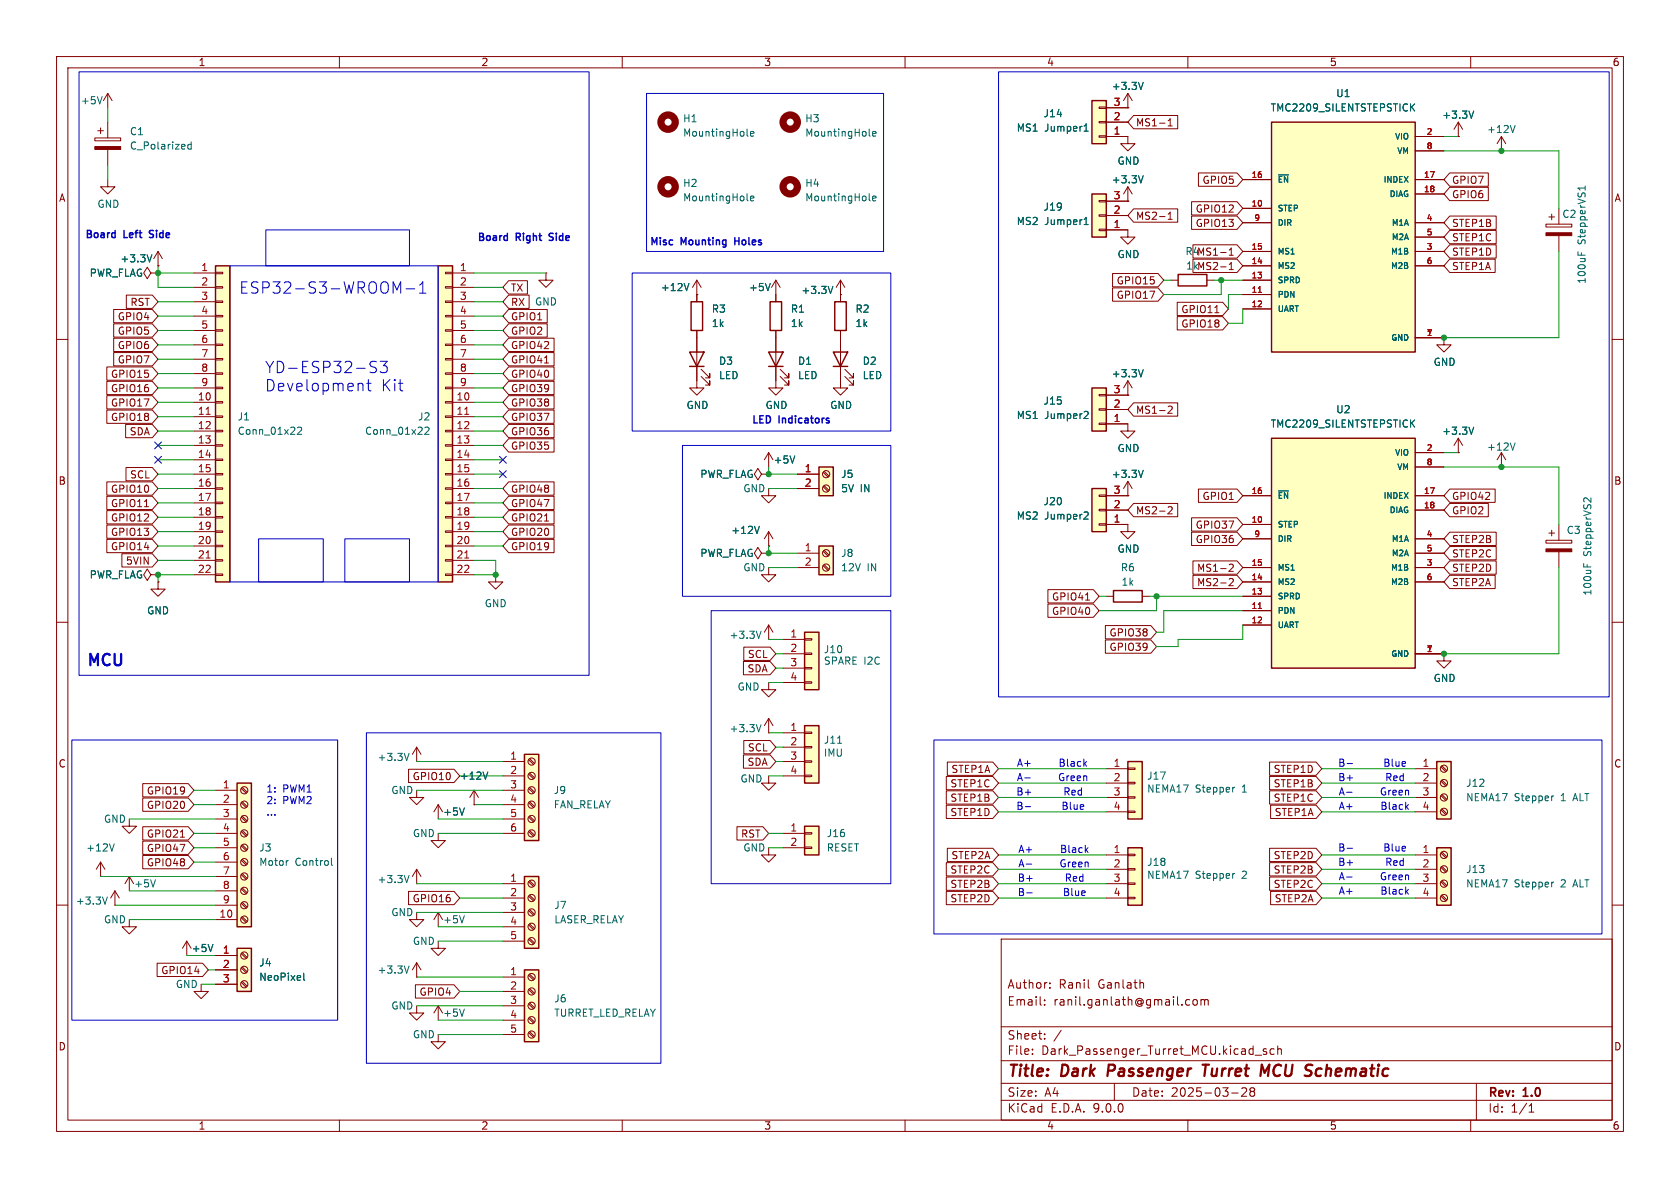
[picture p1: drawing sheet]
<svg xmlns="http://www.w3.org/2000/svg" width="297mm" height="210mm" viewBox="0 0 297 210" stroke-linecap="round" stroke-linejoin="round" font-family="sans-serif">
<defs><g id="words">
<g font-size="2.8" fill="#0000c2">
<text x="42.2" y="52.1">ESP32-S3-WROOM-1</text>
<text x="46.7" y="66.1">YD-ESP32-S3</text>
<text x="46.7" y="69.3">Development</text>
<text x="67.3" y="69.3">Kit</text>
<text x="15.2" y="117.9">MCU</text>
</g>
<g font-size="2.8" fill="#840000">
<text x="178" y="190.9">Title:</text>
<text x="187.7" y="190.9">Dark</text>
<text x="196.6" y="190.9">Passenger</text>
<text x="214.3" y="190.9">Turret</text>
<text x="225.3" y="190.9">MCU</text>
<text x="234" y="190.9">Schematic</text>
</g>
<g font-size="2.1" fill="#840000">
<text x="178" y="178">Email:</text>
<text x="178" y="175">Author:</text>
<text x="186.2" y="178">ranil.ganlath@gmail.com</text>
<text x="187.2" y="175">Ranil</text>
<text x="194.2" y="175">Ganlath</text>
<text x="178" y="184">Sheet:</text>
<text x="178" y="186.7">File:</text>
<text x="184.1" y="186.7">Dark_Passenger_Turret_MCU.kicad_sch</text>
<text x="178" y="196.9">KiCad</text>
<text x="178" y="194.1">Size:</text>
<text x="184.7" y="194.1">A4</text>
<text x="185.7" y="196.9">E.D.A.</text>
<text x="193.3" y="196.9">9.0.0</text>
<text x="200" y="194.1">Date:</text>
<text x="207" y="194.1">2025-03-28</text>
<text x="263" y="194.3">Rev:</text>
<text x="263" y="196.9">Id:</text>
<text x="267.1" y="196.9">1/1</text>
<text x="269.4" y="194.3">1.0</text>
</g>
<g font-size="1.8" fill="#840000">
<text x="35" y="11.9">1</text>
<text x="85" y="11.9">2</text>
<text x="135" y="11.9">3</text>
<text x="185" y="11.9">4</text>
<text x="235" y="11.9">5</text>
<text x="285" y="11.9">6</text>
<text x="200.7" y="22.5">MS1-1</text>
<text x="10.3" y="35.9">A</text>
<text x="212.5" y="32.7">GPIO5</text>
<text x="256.6" y="32.7">GPIO7</text>
<text x="256.6" y="35.2">GPIO6</text>
<text x="285.3" y="35.9">A</text>
<text x="200.7" y="39.1">MS2-1</text>
<text x="211.3" y="40.3">GPIO13</text>
<text x="211.3" y="37.8">GPIO12</text>
<text x="256.6" y="40.3">STEP1B</text>
<text x="209.5" y="45.3">R4MS1-1</text>
<text x="209.6" y="47.9">1kMS2-1</text>
<text x="256.6" y="42.9">STEP1C</text>
<text x="256.6" y="45.4">STEP1D</text>
<text x="256.6" y="47.9">STEP1A</text>
<text x="90.2" y="51.8">TX</text>
<text x="197.3" y="50.5">GPIO15</text>
<text x="197.3" y="53">GPIO17</text>
<text x="20.7" y="56.8">GPIO4</text>
<text x="20.7" y="59.4">GPIO5</text>
<text x="23" y="54.3">RST</text>
<text x="90.2" y="56.8">GPIO1</text>
<text x="90.2" y="59.4">GPIO2</text>
<text x="90.2" y="54.3">RX</text>
<text x="208.7" y="55.6">GPIO11</text>
<text x="208.7" y="58.1">GPIO18</text>
<text x="20.7" y="61.9">GPIO6</text>
<text x="20.7" y="64.5">GPIO7</text>
<text x="90.2" y="61.9">GPIO42</text>
<text x="90.2" y="64.5">GPIO41</text>
<text x="19.5" y="69.5">GPIO16</text>
<text x="19.5" y="67">GPIO15</text>
<text x="90.2" y="67">GPIO40</text>
<text x="90.2" y="69.5">GPIO39</text>
<text x="19.5" y="74.6">GPIO18</text>
<text x="19.5" y="72.1">GPIO17</text>
<text x="22.8" y="77.2">SDA</text>
<text x="90.2" y="72.1">GPIO38</text>
<text x="90.2" y="74.6">GPIO37</text>
<text x="90.2" y="77.2">GPIO36</text>
<text x="200.7" y="73.3">MS1-2</text>
<text x="90.2" y="79.7">GPIO35</text>
<text x="10.3" y="85.9">B</text>
<text x="19.5" y="87.3">GPIO10</text>
<text x="19.5" y="89.9">GPIO11</text>
<text x="22.9" y="84.8">SCL</text>
<text x="90.2" y="87.3">GPIO48</text>
<text x="90.2" y="89.9">GPIO47</text>
<text x="212.5" y="88.6">GPIO1</text>
<text x="256.6" y="88.6">GPIO42</text>
<text x="285.3" y="85.9">B</text>
<text x="19.5" y="92.4">GPIO12</text>
<text x="19.5" y="94.9">GPIO13</text>
<text x="90.2" y="92.4">GPIO21</text>
<text x="90.2" y="94.9">GPIO20</text>
<text x="200.7" y="91.1">MS2-2</text>
<text x="211.3" y="93.7">GPIO37</text>
<text x="256.6" y="91.1">GPIO2</text>
<text x="19.5" y="97.5">GPIO14</text>
<text x="22.2" y="100">5VIN</text>
<text x="90.2" y="97.5">GPIO19</text>
<text x="211.3" y="96.2">GPIO36</text>
<text x="211.5" y="101.3">MS1-2</text>
<text x="256.6" y="101.3">STEP2D</text>
<text x="256.6" y="98.7">STEP2C</text>
<text x="256.6" y="96.2">STEP2B</text>
<text x="185.9" y="106.4">GPIO41</text>
<text x="211.5" y="103.8">MS2-2</text>
<text x="256.6" y="103.8">STEP2A</text>
<text x="185.9" y="108.9">GPIO40</text>
<text x="196" y="112.7">GPIO38</text>
<text x="132.1" y="119.1">SDA</text>
<text x="132.1" y="116.5">SCL</text>
<text x="196" y="115.3">GPIO39</text>
<text x="10.3" y="135.9">C</text>
<text x="132.1" y="135.6">SDA</text>
<text x="132.1" y="133">SCL</text>
<text x="168.1" y="136.8">STEP1A</text>
<text x="225.1" y="136.8">STEP1D</text>
<text x="285.3" y="135.9">C</text>
<text x="25.9" y="140.7">GPIO19</text>
<text x="25.9" y="143.2">GPIO20</text>
<text x="72.8" y="138.1">GPIO10</text>
<text x="167.9" y="139.4">STEP1C</text>
<text x="167.9" y="141.9">STEP1B</text>
<text x="225.1" y="141.9">STEP1C</text>
<text x="225.1" y="139.4">STEP1B</text>
<text x="25.9" y="148.3">GPIO21</text>
<text x="130.9" y="148.3">RST</text>
<text x="167.9" y="144.5">STEP1D</text>
<text x="225.2" y="144.5">STEP1A</text>
<text x="25.9" y="150.8">GPIO47</text>
<text x="25.9" y="153.4">GPIO48</text>
<text x="167.9" y="154.6">STEP2C</text>
<text x="168.1" y="152.1">STEP2A</text>
<text x="225.1" y="154.6">STEP2B</text>
<text x="225.1" y="152.1">STEP2D</text>
<text x="72.8" y="159.7">GPIO16</text>
<text x="167.9" y="157.2">STEP2B</text>
<text x="167.9" y="159.7">STEP2D</text>
<text x="225.1" y="157.2">STEP2C</text>
<text x="225.2" y="159.7">STEP2A</text>
<text x="28.4" y="172.4">GPIO14</text>
<text x="74.1" y="176.2">GPIO4</text>
<text x="10.3" y="185.9">D</text>
<text x="285.3" y="185.9">D</text>
<text x="35" y="199.9">1</text>
<text x="85" y="199.9">2</text>
<text x="135" y="199.9">3</text>
<text x="185" y="199.9">4</text>
<text x="235" y="199.9">5</text>
<text x="285" y="199.9">6</text>
</g>
<g font-size="1.8" fill="#006464">
<text x="196.4" y="16.1">+3.3V</text>
<text x="236.1" y="17.4">U1</text>
<text x="14.2" y="18.6">+5V</text>
<text x="120.7" y="21.8">H1</text>
<text x="142.2" y="21.8">H3</text>
<text x="179.6" y="23.5">MS1</text>
<text x="184.4" y="20.9">J14</text>
<text x="184.7" y="23.5">Jumper1</text>
<text x="224.5" y="19.9">TMC2209_SILENTSTEPSTICK</text>
<text x="254.9" y="21.2">+3.3V</text>
<text x="262.8" y="23.7">+12V</text>
<text x="22.9" y="24.1">C1</text>
<text x="22.9" y="26.6">C_Polarized</text>
<text x="120.7" y="24.4">MountingHole</text>
<text x="142.2" y="24.4">MountingHole</text>
<text x="197.5" y="29.3">GND</text>
<text x="120.7" y="33.2">H2</text>
<text x="120.7" y="35.8">MountingHole</text>
<text x="142.2" y="33.2">H4</text>
<text x="142.2" y="35.8">MountingHole</text>
<text x="196.4" y="32.6">+3.3V</text>
<text x="17.1" y="36.9">GND</text>
<text x="179.6" y="40">MS2</text>
<text x="184.4" y="37.4">J19</text>
<text x="184.7" y="40">Jumper1</text>
<text x="276.1" y="38.7">C2</text>
<text x="21.2" y="46.6">+3.3V</text>
<text x="197.5" y="45.8">GND</text>
<text x="280.5" y="43.2" transform="rotate(-90 280.5 43.2)">StepperVS1</text>
<text x="15.8" y="49.1">PWR_FLAG</text>
<text x="116.7" y="51.7">+12V</text>
<text x="132.3" y="51.7">+5V</text>
<text x="141.6" y="52.2">+3.3V</text>
<text x="280.5" y="50.3" transform="rotate(-90 280.5 50.3)">100uF</text>
<text x="94.5" y="54.2">GND</text>
<text x="125.7" y="55.5">R3</text>
<text x="125.7" y="58">1k</text>
<text x="139.7" y="55.5">R1</text>
<text x="139.7" y="58">1k</text>
<text x="151.1" y="55.5">R2</text>
<text x="151.1" y="58">1k</text>
<text x="127" y="64.7">D3</text>
<text x="141" y="64.7">D1</text>
<text x="152.4" y="64.7">D2</text>
<text x="253.3" y="64.9">GND</text>
<text x="127" y="67.2">LED</text>
<text x="141" y="67.2">LED</text>
<text x="152.4" y="67.2">LED</text>
<text x="184.4" y="71.7">J15</text>
<text x="196.4" y="66.9">+3.3V</text>
<text x="41.9" y="74.5">J1</text>
<text x="41.9" y="77.1">Conn_01x22</text>
<text x="64.4" y="77.1">Conn_01x22</text>
<text x="73.8" y="74.5">J2</text>
<text x="121.3" y="72.5">GND</text>
<text x="135.2" y="72.5">GND</text>
<text x="146.7" y="72.5">GND</text>
<text x="179.6" y="74.3">MS1</text>
<text x="184.7" y="74.3">Jumper2</text>
<text x="224.5" y="75.8">TMC2209_SILENTSTEPSTICK</text>
<text x="236.1" y="73.3">U2</text>
<text x="254.9" y="77.1">+3.3V</text>
<text x="136.7" y="82.1">+5V</text>
<text x="197.5" y="80.1">GND</text>
<text x="262.8" y="79.9">+12V</text>
<text x="123.7" y="84.7">PWR_FLAG</text>
<text x="131.3" y="87.2">GND</text>
<text x="148.6" y="84.7">J5</text>
<text x="148.6" y="87.2">5V</text>
<text x="152.1" y="87.2">IN</text>
<text x="184.4" y="89.5">J20</text>
<text x="196.4" y="84.7">+3.3V</text>
<text x="129.2" y="94.6">+12V</text>
<text x="179.6" y="92">MS2</text>
<text x="184.7" y="92">Jumper2</text>
<text x="276.9" y="94.6">C3</text>
<text x="123.7" y="98.7">PWR_FLAG</text>
<text x="131.3" y="101.2">GND</text>
<text x="148.6" y="98.7">J8</text>
<text x="148.6" y="101.2">12V</text>
<text x="153.3" y="101.2">IN</text>
<text x="197.5" y="97.9">GND</text>
<text x="198" y="101.2">R6</text>
<text x="281.5" y="98.4" transform="rotate(-90 281.5 98.4)">StepperVS2</text>
<text x="15.8" y="102.5">PWR_FLAG</text>
<text x="85.6" y="107.5">GND</text>
<text x="198.2" y="103.7">1k</text>
<text x="281.5" y="105.4" transform="rotate(-90 281.5 105.4)">100uF</text>
<text x="25.9" y="108.8">GND</text>
<text x="128.9" y="113.1">+3.3V</text>
<text x="145.6" y="115.7">J10</text>
<text x="145.6" y="117.7">SPARE I2C</text>
<text x="130.3" y="122.3">GND</text>
<text x="253.3" y="120.8">GND</text>
<text x="128.9" y="129.6">+3.3V</text>
<text x="145.6" y="131.7">J11</text>
<text x="66.7" y="134.7">+3.3V</text>
<text x="145.6" y="134">IMU</text>
<text x="69.1" y="140.6">GND</text>
<text x="81.2" y="138">+12V</text>
<text x="97.8" y="140.6">J9</text>
<text x="97.8" y="143.1">FAN_RELAY</text>
<text x="130.8" y="138.5">GND</text>
<text x="202.7" y="138">J17</text>
<text x="202.7" y="140.3">NEMA17</text>
<text x="211.3" y="140.3">Stepper</text>
<text x="219.7" y="140.3">1</text>
<text x="259.1" y="141.8">NEMA17</text>
<text x="259.1" y="139.3">J12</text>
<text x="267.7" y="141.8">Stepper</text>
<text x="276.1" y="141.8">1</text>
<text x="278.4" y="141.8">ALT</text>
<text x="18.3" y="145.6">GND</text>
<text x="72.9" y="148.2">GND</text>
<text x="78.2" y="144.4">+5V</text>
<text x="146.1" y="148.2">J16</text>
<text x="15.1" y="150.7">+12V</text>
<text x="45.7" y="150.7">J3</text>
<text x="45.7" y="153.3">Motor</text>
<text x="52.2" y="153.3">Control</text>
<text x="131.3" y="150.7">GND</text>
<text x="146.1" y="150.7">RESET</text>
<text x="202.7" y="153.3">J18</text>
<text x="202.7" y="155.5">NEMA17</text>
<text x="211.3" y="155.5">Stepper</text>
<text x="219.7" y="155.5">2</text>
<text x="259.1" y="154.5">J13</text>
<text x="13.3" y="160.1">+3.3V</text>
<text x="23.6" y="157.1">+5V</text>
<text x="66.7" y="156.3">+3.3V</text>
<text x="97.9" y="160.9">J7</text>
<text x="259.1" y="157.1">NEMA17</text>
<text x="267.7" y="157.1">Stepper</text>
<text x="276.1" y="157.1">2</text>
<text x="278.4" y="157.1">ALT</text>
<text x="18.3" y="163.4">GND</text>
<text x="69.1" y="162.2">GND</text>
<text x="72.9" y="167.2">GND</text>
<text x="78.2" y="163.4">+5V</text>
<text x="97.9" y="163.4">LASER_RELAY</text>
<text x="33.8" y="168.5">+5V</text>
<text x="45.7" y="171">J4</text>
<text x="45.7" y="173.6">NeoPixel</text>
<text x="66.7" y="172.3">+3.3V</text>
<text x="31" y="174.9">GND</text>
<text x="69.1" y="178.7">GND</text>
<text x="78.2" y="179.9">+5V</text>
<text x="97.9" y="177.4">J6</text>
<text x="97.9" y="179.9">TURRET_LED_RELAY</text>
<text x="72.9" y="183.7">GND</text>
</g>
<g font-size="1.8" fill="#a90000">
<text x="196.8" y="23.9">1</text>
<text x="196.8" y="21.3">2</text>
<text x="196.8" y="18.8">3</text>
<text x="196.8" y="35.3">3</text>
<text x="196.8" y="40.4">1</text>
<text x="196.8" y="37.8">2</text>
<text x="35.5" y="48">1</text>
<text x="35.5" y="50.5">2</text>
<text x="35.5" y="53.1">3</text>
<text x="81.2" y="48">1</text>
<text x="81.2" y="50.5">2</text>
<text x="81.2" y="53.1">3</text>
<text x="35.5" y="55.6">4</text>
<text x="35.5" y="58.2">5</text>
<text x="81.2" y="55.6">4</text>
<text x="81.2" y="58.2">5</text>
<text x="35.5" y="60.7">6</text>
<text x="35.5" y="63.2">7</text>
<text x="35.5" y="65.8">8</text>
<text x="81.2" y="60.7">6</text>
<text x="81.2" y="63.2">7</text>
<text x="81.2" y="65.8">8</text>
<text x="34.9" y="70.9">10</text>
<text x="35.5" y="68.3">9</text>
<text x="80.6" y="70.9">10</text>
<text x="81.2" y="68.3">9</text>
<text x="196.8" y="69.6">3</text>
<text x="34.9" y="73.4">11</text>
<text x="34.9" y="75.9">12</text>
<text x="80.6" y="73.4">11</text>
<text x="80.6" y="75.9">12</text>
<text x="196.8" y="74.7">1</text>
<text x="196.8" y="72.1">2</text>
<text x="34.9" y="78.5">13</text>
<text x="34.9" y="81">14</text>
<text x="34.9" y="83.6">15</text>
<text x="80.6" y="78.5">13</text>
<text x="80.6" y="81">14</text>
<text x="80.6" y="83.6">15</text>
<text x="142.2" y="83.6">1</text>
<text x="34.9" y="86.1">16</text>
<text x="34.9" y="88.6">17</text>
<text x="80.6" y="86.1">16</text>
<text x="80.6" y="88.6">17</text>
<text x="142.2" y="86.1">2</text>
<text x="196.8" y="89.9">2</text>
<text x="196.8" y="87.4">3</text>
<text x="34.9" y="91.2">18</text>
<text x="34.9" y="93.7">19</text>
<text x="80.6" y="91.2">18</text>
<text x="80.6" y="93.7">19</text>
<text x="196.8" y="92.5">1</text>
<text x="34.9" y="96.3">20</text>
<text x="34.9" y="98.8">21</text>
<text x="34.9" y="101.3">22</text>
<text x="80.6" y="96.3">20</text>
<text x="80.6" y="98.8">21</text>
<text x="80.6" y="101.3">22</text>
<text x="142.2" y="97.5">1</text>
<text x="142.2" y="100.1">2</text>
<text x="139.6" y="112.8">1</text>
<text x="139.6" y="115.3">2</text>
<text x="139.6" y="117.9">3</text>
<text x="139.6" y="120.4">4</text>
<text x="139.6" y="129.3">1</text>
<text x="139.6" y="131.8">2</text>
<text x="90.1" y="134.4">1</text>
<text x="90.1" y="136.9">2</text>
<text x="139.6" y="134.4">3</text>
<text x="139.6" y="136.9">4</text>
<text x="196.8" y="135.6">1</text>
<text x="251.4" y="135.6">1</text>
<text x="39.3" y="139.4">1</text>
<text x="39.3" y="142">2</text>
<text x="90.1" y="139.4">3</text>
<text x="90.1" y="142">4</text>
<text x="196.8" y="138.2">2</text>
<text x="196.8" y="140.7">3</text>
<text x="196.8" y="143.3">4</text>
<text x="251.4" y="138.2">2</text>
<text x="251.4" y="140.7">3</text>
<text x="251.4" y="143.3">4</text>
<text x="39.3" y="144.5">3</text>
<text x="39.3" y="147.1">4</text>
<text x="39.3" y="149.6">5</text>
<text x="90.1" y="144.5">5</text>
<text x="90.1" y="147.1">6</text>
<text x="139.6" y="147.1">1</text>
<text x="139.6" y="149.6">2</text>
<text x="39.3" y="152.1">6</text>
<text x="39.3" y="154.7">7</text>
<text x="90.1" y="156">1</text>
<text x="196.8" y="150.9">1</text>
<text x="196.8" y="153.4">2</text>
<text x="196.8" y="156">3</text>
<text x="251.4" y="150.9">1</text>
<text x="251.4" y="153.4">2</text>
<text x="251.4" y="156">3</text>
<text x="39.3" y="157.2">8</text>
<text x="39.3" y="159.8">9</text>
<text x="90.1" y="158.5">2</text>
<text x="90.1" y="161">3</text>
<text x="196.8" y="158.5">4</text>
<text x="251.4" y="158.5">4</text>
<text x="38.7" y="162.3">10</text>
<text x="90.1" y="163.6">4</text>
<text x="90.1" y="166.1">5</text>
<text x="39.3" y="168.7">1</text>
<text x="39.3" y="171.2">2</text>
<text x="39.3" y="173.7">3</text>
<text x="90.1" y="172.5">1</text>
<text x="90.1" y="175">2</text>
<text x="90.1" y="177.5">3</text>
<text x="90.1" y="180.1">4</text>
<text x="90.1" y="182.6">5</text>
</g>
<g font-size="1.8" fill="#0000c2">
<text x="15" y="42.2">Board</text>
<text x="22" y="42.2">Left</text>
<text x="27" y="42.2">Side</text>
<text x="84.3" y="42.7">Board</text>
<text x="91.3" y="42.7">Right</text>
<text x="97.7" y="42.7">Side</text>
<text x="114.8" y="43.4">Misc</text>
<text x="120.5" y="43.4">Mounting</text>
<text x="130.5" y="43.4">Holes</text>
<text x="132.8" y="74.9">LED</text>
<text x="137.8" y="74.9">Indicators</text>
<text x="179.7" y="135.7">A+</text>
<text x="187" y="135.7">Black</text>
<text x="236.5" y="135.7">B-</text>
<text x="244.4" y="135.7">Blue</text>
<text x="47" y="140.2">1:</text>
<text x="47" y="142.2">2:</text>
<text x="50" y="140.2">PWM1</text>
<text x="50" y="142.2">PWM2</text>
<text x="179.6" y="143.4">B-</text>
<text x="179.6" y="140.8">B+</text>
<text x="179.7" y="138.3">A-</text>
<text x="186.9" y="138.3">Green</text>
<text x="187.6" y="143.4">Blue</text>
<text x="187.9" y="140.8">Red</text>
<text x="236.5" y="138.3">B+</text>
<text x="236.6" y="140.8">A-</text>
<text x="236.6" y="143.4">A+</text>
<text x="243.8" y="140.8">Green</text>
<text x="243.9" y="143.4">Black</text>
<text x="244.8" y="138.3">Red</text>
<text x="47" y="144.3">...</text>
<text x="179.9" y="153.5">A-</text>
<text x="179.9" y="151">A+</text>
<text x="187.2" y="153.5">Green</text>
<text x="187.3" y="151">Black</text>
<text x="236.5" y="153.3">B+</text>
<text x="236.5" y="150.7">B-</text>
<text x="236.6" y="155.8">A-</text>
<text x="243.8" y="155.8">Green</text>
<text x="244.4" y="150.7">Blue</text>
<text x="244.8" y="153.3">Red</text>
<text x="179.8" y="158.6">B-</text>
<text x="179.8" y="156.1">B+</text>
<text x="187.8" y="158.6">Blue</text>
<text x="188.1" y="156.1">Red</text>
<text x="236.6" y="158.3">A+</text>
<text x="243.9" y="158.3">Black</text>
</g>
<g font-size="1.4" fill="#a90000">
<text x="252.1" y="23.9">2</text>
<text x="252.1" y="26.4">8</text>
<text x="221.2" y="31.5">16</text>
<text x="251.6" y="31.5">17</text>
<text x="251.6" y="34">18</text>
<text x="221.2" y="36.6">10</text>
<text x="221.6" y="39.1">9</text>
<text x="252.1" y="39.1">4</text>
<text x="252.1" y="41.7">5</text>
<text x="221.2" y="44.2">15</text>
<text x="221.2" y="46.7">14</text>
<text x="252.1" y="44.2">3</text>
<text x="252.1" y="46.7">6</text>
<text x="221.2" y="49.3">13</text>
<text x="221.2" y="51.8">11</text>
<text x="221.2" y="54.4">12</text>
<text x="252.1" y="59.4">1</text>
<text x="252.1" y="79.8">2</text>
<text x="252.1" y="82.3">8</text>
<text x="221.2" y="87.4">16</text>
<text x="251.6" y="87.4">17</text>
<text x="251.6" y="89.9">18</text>
<text x="221.2" y="92.5">10</text>
<text x="221.6" y="95">9</text>
<text x="252.1" y="95">4</text>
<text x="221.2" y="100.1">15</text>
<text x="252.1" y="97.5">5</text>
<text x="252.1" y="100.1">3</text>
<text x="221.2" y="102.6">14</text>
<text x="221.2" y="105.2">13</text>
<text x="221.2" y="107.7">11</text>
<text x="252.1" y="102.6">6</text>
<text x="221.2" y="110.2">12</text>
<text x="252.1" y="115.3">1</text>
</g>
<g font-size="1.4" fill="#006464">
<text x="246.5" y="24.9">VIO</text>
<text x="246.9" y="27.4">VM</text>
<text x="225.8" y="32.5">~{EN}</text>
<text x="244.5" y="32.5">INDEX</text>
<text x="245.5" y="35">DIAG</text>
<text x="225.8" y="37.6">STEP</text>
<text x="225.8" y="40.1">DIR</text>
<text x="245.9" y="40.1">M1A</text>
<text x="225.8" y="45.2">MS1</text>
<text x="225.8" y="47.7">MS2</text>
<text x="245.8" y="45.2">M1B</text>
<text x="245.8" y="47.7">M2B</text>
<text x="245.9" y="42.6">M2A</text>
<text x="225.8" y="50.3">SPRD</text>
<text x="225.8" y="52.8">PDN</text>
<text x="225.8" y="55.3">UART</text>
<text x="245.8" y="60.4">GND</text>
<text x="246.5" y="80.7">VIO</text>
<text x="246.9" y="83.3">VM</text>
<text x="225.8" y="88.4">~{EN}</text>
<text x="244.5" y="88.4">INDEX</text>
<text x="225.8" y="93.4">STEP</text>
<text x="225.8" y="96">DIR</text>
<text x="245.5" y="90.9">DIAG</text>
<text x="245.9" y="96">M1A</text>
<text x="225.8" y="101.1">MS1</text>
<text x="245.8" y="101.1">M1B</text>
<text x="245.9" y="98.5">M2A</text>
<text x="225.8" y="103.6">MS2</text>
<text x="225.8" y="106.1">SPRD</text>
<text x="245.8" y="103.6">M2B</text>
<text x="225.8" y="108.7">PDN</text>
<text x="225.8" y="111.2">UART</text>
<text x="245.8" y="116.3">GND</text>
</g>
</g></defs>
<g fill="none" stroke="#840000" stroke-width=".18">
<path d="M10 10h277v190h-277zM12 12h273v186h-273zM60 10v2M110 10v2M160 10v2M210 10v2M260 10v2M10 60h2M285 60h2M199.4 92.7v1.3h1.3l-1.3 1.3-1.3-1.3h1.3M10 110h2M285 110h2"/>
<path d="M10 160h2M177 166h108v32h-108zM184.7 176.8v.1M184.7 177.6v.1M185.6 174.6v.1M185.6 173.8v.1M192.5 174.6l.1 .1M202 173.7l.2 .2v.8M209.7 177.6h.6M209.7 176.8h.6M211 176.8l.2-.1 .4 .1 .1 .6-.2 .2-.3 .1-.2-.1zM212.3 176.8l.4-.1 .3 .2"/>
<path d="M212.3 176.7v1M213 176.9l.2-.2 .3 .1 .1 .9M213 176.9v.8M285 160h2M60 198v2M110 198v2M160 198v2M177 194.5h108M177 191.5h108M177 187.5h108M177 181.5h108M182.5 186.3v.1"/>
<path d="M182.5 185.5v.1M184.7 183.6v.1M184.7 182.8v.1M187.6 182.1l-1.3 2M197 191.5v3M210 198v2M217.7 193.2h1.2M219.5 192.4l.6-.1 .2 .1 .1 .3-.9 1.1h.9M221.2 192.9l-.2-.2 .2-.4 .5 .1 .1 .2-.3 .3M221.2 192.9l-.2 .3v.5l.2 .1 .5-.1 .1-.2-.1-.4-.2-.2M221.2 192.9h.3M221.9 186.5h1.1"/>
<path d="M223.9 185.5l-.4-.1-.2 .2 .1 .2 .5 .2v.3h-.6M225.2 185.5l-.4-.1-.3 .3v.4l.2 .2h.5M225.9 185.5l.2-.1 .4 .1v.9M225.9 184.9v1.5M260 198v2M261 191.5v6.5M270.3 196.6h.9M270.3 195.5l.4-.4v1.5"/>
</g>
<path d="M196 188.2l-.2 2M212.6 188.2h1.1M213.2 188.2l-.3 2M223.6 189.6l.8-1.4-.2 2M232.7 190.1l.6 .1M233.5 188.9h-.4l-.3 .2" fill="none" stroke="#840000" stroke-width=".4"/>
<path d="M142.2 146.1h2.6v5h-2.6z" fill="#ffffc2"/>
<path d="M142.2 146.1h2.6v5h-2.6z" fill="none" stroke="#840000" stroke-width=".25"/>
<path d="M26.7 48.3l-.7-1.1-.6 1.1 .6 1 .7-1h1.2M27.9 48.3h.1M138.4 147.3h3.8M138.4 149.9h3.8M142.2 147.2h1.3v.2h-1.3zM142.2 149.7h1.3v.3h-1.3z" fill="none" stroke="#840000" stroke-width=".18"/>
<path d="M193 34.3h2.6v7.6h-2.6z" fill="#ffffc2"/>
<path d="M193 34.3h2.6v7.6h-2.6z" fill="none" stroke="#840000" stroke-width=".25"/>
<path d="M194.3 38h1.3v.2h-1.3zM194.3 35.4h1.3v.3h-1.3zM195.6 38.1h3.8M195.6 35.6h3.8M194.3 40.5h1.3v.3h-1.3zM195.6 40.6h3.8v1.3h1.3l-1.3 1.3-1.3-1.3h1.3M199.4 74.9v1.3h1.3l-1.3 1.3-1.3-1.3h1.3M199.4 87.6h.1M199.4 85.1l-.8 1.3M199.4 85.1l.8 1.3M199.4 85.1v2.5" fill="none" stroke="#840000" stroke-width=".18"/>
<path d="M191.7 39.7h.7M191.8 38.7l.2-.3v1.3M202.1 83.1l-.4 1.3" fill="none" stroke="#006464" stroke-width=".18"/>
<path d="M193 68.6h2.6v7.6h-2.6z" fill="#ffffc2"/>
<path d="M193 68.6h2.6v7.6h-2.6z" fill="none" stroke="#840000" stroke-width=".25"/>
<path d="M194.3 74.8h1.3v.3h-1.3zM194.3 72.3h1.3v.2h-1.3zM194.3 69.7h1.3v.3h-1.3zM195.6 74.9h3.8M195.6 72.4h3.8M195.6 69.9h3.8" fill="none" stroke="#840000" stroke-width=".18"/>
<path d="M191.8 72.7l.5 .1 .1 .3-.8 .9h.8" fill="none" stroke="#006464" stroke-width=".18"/>
<path d="M193 86.4h2.6v7.6h-2.6z" fill="#ffffc2"/>
<path d="M208.3 48.5h5.1v2h-5.1zM193 86.4h2.6v7.6h-2.6zM196.8 104.4h5.1v2h-5.1z" fill="none" stroke="#840000" stroke-width=".25"/>
<g fill="none" stroke="#840000" stroke-width=".18">
<path d="M199.4 35.6h.1M199.4 33l-.8 1.3M199.4 33l.8 1.3M199.4 33v2.6M207 49.5h1.3M213.4 49.5h1.2M199.4 69.9h.1M199.4 67.3v2.6M199.4 67.3l-.8 1.3M199.4 67.3l.8 1.3M194.3 92.6h1.3v.2h-1.3zM194.3 90h1.3v.3h-1.3z"/>
<path d="M194.3 87.5h1.3v.3h-1.3zM195.6 92.7h3.8M195.6 90.2h3.8M195.6 87.6h3.8M265.4 82.6h.1M265.4 80l-.7 1.3M265.4 80l.8 1.3M265.4 80v2.6M195.6 105.4h1.2M201.9 105.4h1.3M255.3 115.6v1.2h1.2l-1.2 1.3-1.3-1.3h1.3"/>
</g>
<path d="M202.1 31.1l-.4 1.2M202.1 65.3l-.4 1.3M267.8 78.3l-.4 1.3M191.8 90.5l.5 .1 .1 .3-.8 .9h.8" fill="none" stroke="#006464" stroke-width=".18"/>
<path d="M41.9 138.4h2.5v25.4h-2.5z" fill="#ffffc2"/>
<path d="M41.9 138.4h2.5v25.4h-2.5z" fill="none" stroke="#840000" stroke-width=".25"/>
<g fill="none" stroke="#840000" stroke-width=".18">
<path d="M38.1 139.7h3.8M42.6 139.4l.9 .8M42.8 139.2l.9 .8M38.1 142.2h3.8M38.1 144.8h3.8M38.1 147.3h3.8M38.1 149.9h3.8M38.1 152.4h3.8M38.1 154.9h3.8M38.1 157.5h3.8M42.6 141.9l.9 .8M42.6 144.4l.9 .9"/>
<path d="M42.6 147l.9 .8M42.6 149.5l.9 .9M42.6 152.1l.9 .8M42.6 154.6l.9 .8M42.6 157.1l.9 .9M42.6 159.7l.9 .8M42.8 141.7l.9 .9M42.8 144.3l.9 .8M42.8 146.8l.9 .9M42.8 149.4l.9 .8M42.8 151.9l.9 .8M42.8 154.4l.9 .9"/>
<path d="M42.8 157l.9 .8M42.8 159.5l.9 .9M22.9 162.6v1.2h1.2l-1.2 1.3-1.3-1.3h1.3M38.1 160h3.8M38.1 162.6h3.8M42.6 162.2l.9 .9M42.8 162.1l.9 .8"/>
<circle cx="43.2" cy="139.7" r=".63"/>
<circle cx="43.2" cy="152.4" r=".63"/>
<circle cx="43.2" cy="142.2" r=".63"/>
<circle cx="43.2" cy="157.5" r=".63"/>
<circle cx="43.2" cy="144.8" r=".63"/>
<circle cx="43.2" cy="154.9" r=".63"/>
<circle cx="43.2" cy="147.3" r=".63"/>
<circle cx="43.2" cy="149.9" r=".63"/>
<circle cx="43.2" cy="162.6" r=".63"/>
<circle cx="43.2" cy="160" r=".63"/>
</g>
<path d="M50.9 152.1h.1M58.6 151.7v1.1l.2 .2" fill="none" stroke="#006464" stroke-width=".18"/>
<path d="M41.9 167.6h2.5v7.7h-2.5z" fill="#ffffc2"/>
<path d="M41.9 167.6h2.5v7.7h-2.5z" fill="none" stroke="#840000" stroke-width=".25"/>
<g fill="none" stroke="#840000" stroke-width=".18">
<path d="M33 166.4l-.7 1.2M33 166.4l.8 1.2M33 166.4v2.5M35.6 174v1.3h1.2l-1.2 1.2-1.3-1.2h1.3M38.1 168.9h3.8M38.1 171.5h3.8M38.1 174h3.8M42.6 168.6l.9 .8M42.6 171.1l.9 .9M42.6 173.7l.9 .8M42.8 168.4l.9 .8M42.8 170.9l.9 .9"/>
<path d="M42.8 173.5l.9 .8"/>
<circle cx="43.2" cy="168.9" r=".63"/>
<circle cx="43.2" cy="171.4" r=".63"/>
<circle cx="43.2" cy="174" r=".63"/>
</g>
<path d="M37.6 166.9l-.4 1.3M53.7 172v1.1l.2 .2" fill="none" stroke="#006464" stroke-width=".18"/>
<path d="M38.1 47h2.5v55.9h-2.5z" fill="#ffffc2"/>
<path d="M38.1 47h2.5v55.9h-2.5z" fill="none" stroke="#840000" stroke-width=".25"/>
<g fill="none" stroke="#840000" stroke-width=".18">
<path d="M34.3 48.3h3.8M34.3 50.8h3.8M34.3 53.3h3.8M34.3 55.9h3.8M34.3 58.4h3.8M38.1 48.1h1.3v.3h-1.3zM38.1 50.7h1.3v.2h-1.3zM38.1 53.2h1.3v.3h-1.3zM38.1 55.8h1.3v.2h-1.3zM38.1 58.3h1.3v.2h-1.3zM34.3 61h3.8M34.3 63.5h3.8"/>
<path d="M34.3 66h3.8M34.3 68.6h3.8M34.3 71.1h3.8M34.3 73.7h3.8M34.3 76.2h3.8M34.3 78.7h3.8M38.1 60.8h1.3v.3h-1.3zM38.1 63.4h1.3v.2h-1.3zM38.1 65.9h1.3v.3h-1.3zM38.1 68.5h1.3v.2h-1.3zM38.1 71h1.3v.2h-1.3zM38.1 73.5h1.3v.3h-1.3z"/>
<path d="M38.1 76.1h1.3v.2h-1.3zM38.1 78.6h1.3v.3h-1.3zM34.3 81.3h3.8M34.3 83.8h3.8M34.3 86.4h3.8M34.3 88.9h3.8M34.3 91.4h3.8M34.3 94h3.8M34.3 96.5h3.8M34.3 99.1h3.8M38.1 81.2h1.3v.2h-1.3zM38.1 83.7h1.3v.2h-1.3z"/>
<path d="M38.1 86.2h1.3v.3h-1.3zM38.1 88.8h1.3v.2h-1.3zM38.1 91.3h1.3v.3h-1.3zM38.1 93.9h1.3v.2h-1.3zM38.1 96.4h1.3v.2h-1.3zM38.1 98.9h1.3v.3h-1.3zM34.3 101.6h3.8M38.1 101.5h1.3v.2h-1.3z"/>
</g>
<path d="M36.4 73.2h.8M36.4 98.6h.8" fill="none" stroke="#a90000" stroke-width=".18"/>
<path d="M52.6 75.6l.5-.1 .2 .4-.8 .9h.8" fill="none" stroke="#006464" stroke-width=".18"/>
<path d="M77.5 47h2.5v55.9h-2.5z" fill="#ffffc2"/>
<path d="M77.5 47h2.5v55.9h-2.5z" fill="none" stroke="#840000" stroke-width=".25"/>
<g fill="none" stroke="#840000" stroke-width=".18">
<path d="M78.7 48.1h1.3v.3h-1.3zM78.7 50.7h1.3v.2h-1.3zM78.7 53.2h1.3v.3h-1.3zM78.7 55.8h1.3v.2h-1.3zM78.7 58.3h1.3v.2h-1.3zM80 48.3h3.8M80 50.8h3.8M80 53.3h3.8M80 55.9h3.8M80 58.4h3.8M137.2 49.5l.7 1.3M137.2 49.5l-.8 1.3"/>
<path d="M137.2 49.5v2.6M255.3 59.7v1.3h1.2l-1.2 1.2-1.3-1.2h1.3M78.7 60.8h1.3v.3h-1.3zM78.7 63.4h1.3v.2h-1.3zM78.7 65.9h1.3v.3h-1.3zM78.7 68.5h1.3v.2h-1.3zM78.7 71h1.3v.2h-1.3zM78.7 73.5h1.3v.3h-1.3zM78.7 76.1h1.3v.2h-1.3zM78.7 78.6h1.3v.3h-1.3zM80 61h3.8M80 63.5h3.8"/>
<path d="M80 66h3.8M80 68.6h3.8M80 71.1h3.8M80 73.7h3.8M80 76.2h3.8M80 78.7h3.8M78.7 81.2h1.3v.2h-1.3zM78.7 83.7h1.3v.2h-1.3zM78.7 86.2h1.3v.3h-1.3zM78.7 88.8h1.3v.2h-1.3zM78.7 91.3h1.3v.3h-1.3zM78.7 93.9h1.3v.2h-1.3z"/>
<path d="M78.7 96.4h1.3v.2h-1.3zM78.7 98.9h1.3v.3h-1.3zM80 81.3h3.8M80 83.8h3.8M80 86.4h3.8M80 88.9h3.8M80 91.4h3.8M80 94h3.8M80 96.5h3.8M80 99.1h3.8M78.7 101.5h1.3v.2h-1.3zM80 101.6h3.8"/>
</g>
<path d="M82.2 73.2h.7M82.2 98.6h.7" fill="none" stroke="#a90000" stroke-width=".18"/>
<path d="M136.2 50.1l-.5 1.3M75.1 75.6l.5-.1 .2 .4-.7 .9h.7" fill="none" stroke="#006464" stroke-width=".18"/>
<path d="M224.8 77.5h25.4v40.6h-25.4z" fill="#ffffc2"/>
<path d="M224.8 77.5h25.4v40.6h-25.4z" fill="none" stroke="#840000" stroke-width=".25"/>
<g fill="none" stroke="#840000" stroke-width=".18">
<path d="M257.8 24.1h.1M257.8 21.6v2.5M257.8 21.6l-.8 1.3M257.8 21.6l.8 1.3M265.4 26.7h.1M265.4 24.1l-.7 1.3M265.4 24.1l.8 1.3M265.4 24.1v2.6M273.3 39.6h4.6v.5h-4.6zM273.8 38.4h1M274.3 37.8v1.1M275.6 36.8v2.8"/>
<path d="M275.6 41.7v2.8M257.8 77.5l-.8 1.2M257.8 77.5l.8 1.2M257.8 77.5v2.5M219.7 87.6h5.1M219.7 92.7h5.1M219.7 95.3h5.1M250.2 87.6h5.1M250.2 95.3h5.1M250.2 80h5.1M250.2 82.6h5.1M250.2 90.2h5.1"/>
<path d="M250.2 97.8h5.1M257.8 80h.1M273.3 95.5h4.6v.5h-4.6zM273.8 94.2h1M274.3 93.7v1M275.6 92.7v2.8M275.6 97.5v2.8M219.7 100.3h5.1M219.7 102.9h5.1M219.7 105.4h5.1M219.7 108h5.1M219.7 110.5h5.1"/>
<path d="M250.2 100.3h5.1M250.2 102.9h5.1M250.2 115.6h5.1"/>
</g>
<g fill="none" stroke="#006464" stroke-width=".18">
<path d="M260.5 19.6l-.4 1.3M267.8 22.2l-.4 1.2M280.2 32.9v.7M280.2 33.2h-1.2l.3 .3M279 44.5v.6M279.6 44.7v.4M249.6 74.8l.5 .7M250.1 74.2l-.7 .8M260.5 75.5l-.4 1.3M226 86.8h1.8M280 99.6v.6M280.6 99.8v.4"/>
<path d="M281.2 88v.8l-.9-.8-.3 .1v.4"/>
</g>
<path d="M222.4 107.6h.6" fill="none" stroke="#a90000" stroke-width=".18"/>
<g fill="#840000" stroke="#840000" stroke-width=".18">
<path d="M273.3 97h4.6v.5h-4.6z"/>
<path d="M273.3 41.1h4.6v.6h-4.6z"/>
</g>
<path d="M224.8 21.6h25.4v40.6h-25.4z" fill="#ffffc2"/>
<path d="M224.8 21.6h25.4v40.6h-25.4zM122.2 53.3h2v5.1h-2zM121.9 62.2h2.6l-1.3 2.6zM121.9 64.8h2.6" fill="none" stroke="#840000" stroke-width=".25"/>
<g fill="none" stroke="#840000" stroke-width=".18">
<path d="M219.7 31.8h5.1M219.7 36.8h5.1M219.7 39.4h5.1M250.2 31.8h5.1M250.2 39.4h5.1M250.2 24.1h5.1M250.2 26.7h5.1M250.2 34.3h5.1M123.2 52.1h.1M123.2 58.4v10.2h1.3l-1.3 1.3-1.3-1.3h1.3M123.2 49.5l-.8 1.3M123.2 49.5l.8 1.3"/>
<path d="M123.2 49.5v3.8M219.7 44.5h5.1M219.7 47h5.1M219.7 49.5h5.1M219.7 52.1h5.1M219.7 54.6h5.1M250.2 44.5h5.1M250.2 47h5.1M250.2 41.9h5.1M250.2 59.7h5.1M124 66.5l1.5 1.6v-.8v.8h-.8M124 65.3l1.5 1.5v-.8v.8h-.8"/>
<path d="M137.2 67.3v1.3h1.2l-1.2 1.3-1.3-1.3h1.3"/>
</g>
<path d="M249.6 18.9l.5 .7M250.1 18.4l-.7 .7M153.7 35.3l.1 .2M154.3 35.1l.6-.1-.1-.3h-.4l-.1 .1v.6h.5M226 30.9h1.8M121.8 50.1l-.4 1.3" fill="none" stroke="#006464" stroke-width=".18"/>
<path d="M222.4 51.7h.6" fill="none" stroke="#a90000" stroke-width=".18"/>
<circle cx="139.7" cy="33" r="1.27" fill="none" stroke="#840000" stroke-width="1.3"/>
<path d="M193 17.8h2.6v7.6h-2.6z" fill="#ffffc2"/>
<path d="M193 17.8h2.6v7.6h-2.6zM136.1 53.3h2.1v5.1h-2.1zM147.6 53.3h2v5.1h-2zM135.9 62.2h2.5l-1.2 2.6zM135.9 64.8h2.5M147.3 62.2h2.6l-1.3 2.6zM147.3 64.8h2.6" fill="none" stroke="#840000" stroke-width=".25"/>
<g fill="none" stroke="#840000" stroke-width=".18">
<path d="M194.3 18.9h1.3v.3h-1.3zM195.6 19.1h3.8M199.4 19.1h.1M199.4 16.5l-.8 1.3M199.4 16.5l.8 1.3M199.4 16.5v2.6M194.3 24h1.3v.3h-1.3zM194.3 21.5h1.3v.2h-1.3zM195.6 24.1h3.8v1.3h1.3l-1.3 1.3-1.3-1.3h1.3M195.6 21.6h3.8M96.5 48.3v1.2h1.3l-1.3 1.3-1.3-1.3h1.3M96.5 48.3h.1"/>
<path d="M137.2 52.1v1.2M137.2 58.4v8.9M148.6 52.1h.1M148.6 58.4v10.2h1.3l-1.3 1.3-1.3-1.3h1.3M148.6 49.5v3.8M148.6 49.5l-.8 1.3M148.6 49.5l.8 1.3M137.9 66.5l1.5 1.6v-.8v.8h-.7M137.9 65.3l1.5 1.5v-.8v.8h-.7M149.4 66.5l1.5 1.6v-.8v.8h-.8M149.4 65.3l1.5 1.5v-.8v.8h-.8M134.6 97.8l-.6-1-.7 1 .7 1 .6-1h1.3"/>
<path d="M135.9 97.8h.1M73.7 134.6h.1M73.7 139.7v1.3h1.2l-1.2 1.2-1.3-1.2h1.3M73.7 132.1v2.5M73.7 132.1l-.8 1.3M73.7 132.1l.7 1.3M17.8 154.9h.1M17.8 152.4l-.8 1.3M17.8 152.4l.7 1.3M17.8 152.4v2.5M20.3 157.5l-.7 1.3M20.3 157.5l.8 1.3"/>
<path d="M20.3 157.5v2.5M22.9 144.8v1.3h1.2l-1.2 1.2-1.3-1.2h1.3M22.9 154.9l-.8 1.3M22.9 154.9l.7 1.3M22.9 154.9v2.6M73.7 156.2h.1M73.7 153.7l-.8 1.2M73.7 153.7l.7 1.2M73.7 153.7v2.5M77.5 147.3v1.3h1.2l-1.2 1.3-1.3-1.3h1.3M20.3 160h.1M73.7 161.3v1.3h1.2l-1.2 1.2-1.3-1.2h1.3"/>
</g>
<g fill="none" stroke="#006464" stroke-width=".18">
<path d="M202.1 14.5l-.4 1.3M132.1 35.3l.2 .2M132.1 23.9l.2 .2M132.7 35.1l.6-.1-.1-.3h-.3l-.2 .1v.6h.5M132.7 23.7l.6-.2-.1-.2-.3-.1-.2 .2v.6h.5M153.7 23.9l.1 .2M154.3 23.7l.6-.2-.1-.2-.4-.1-.1 .2v.6h.5M191.7 23.2h.7M191.8 22.2l.2-.3v1.3M147.2 50.6l-.4 1.3M72.3 133.2l-.4 1.2M19 158.6l-.4 1.2"/>
<path d="M20.2 149.2l-.4 1.2M27.5 155.5l-.4 1.3M72.3 154.8l-.4 1.2"/>
</g>
<g fill="none" stroke="#840000" stroke-width="1.3">
<circle cx="118.1" cy="21.6" r="1.27"/>
<circle cx="118.1" cy="33" r="1.27"/>
<circle cx="139.7" cy="21.6" r="1.27"/>
</g>
<path d="M144.8 96.5h2.5v5.1h-2.5z" fill="#ffffc2"/>
<path d="M144.8 96.5h2.5v5.1h-2.5z" fill="none" stroke="#840000" stroke-width=".25"/>
<g fill="none" stroke="#840000" stroke-width=".18">
<path d="M141 97.8h3.8M145.5 97.5l.9 .8M145.5 100l.9 .8M145.7 97.3l.9 .8M145.7 99.8l.9 .9M141 100.3h3.8"/>
<circle cx="146" cy="97.8" r=".63"/>
<circle cx="146" cy="100.3" r=".63"/>
</g>
<path d="M92.7 133.4h2.5v15.2h-2.5z" fill="#ffffc2"/>
<path d="M92.7 133.4h2.5v15.2h-2.5z" fill="none" stroke="#840000" stroke-width=".25"/>
<g fill="none" stroke="#840000" stroke-width=".18">
<path d="M27.9 102.9v1.2h1.3l-1.3 1.3-1.2-1.3h1.2M27.9 102.9h.1M83.8 139.7l-.7 1.3M83.8 139.7l.8 1.3M83.8 139.7v2.5M88.9 134.6h3.8M88.9 137.2h3.8M88.9 139.7h3.8M93.4 134.3l.9 .8M93.4 136.8l.9 .9M93.4 139.4l.9 .8M93.6 134.1l.9 .9"/>
<path d="M93.6 136.7l.9 .8M93.6 139.2l.9 .8M77.5 142.2l-.8 1.3M77.5 142.2l.7 1.3M77.5 142.2v2.6M83.8 142.2h.1M88.9 142.2h3.8M88.9 144.8h3.8M88.9 147.3h3.8M93.4 141.9l.9 .8M93.4 144.4l.9 .9M93.4 147l.9 .8"/>
<path d="M93.6 141.7l.9 .9M93.6 144.3l.9 .8M93.6 146.8l.9 .9M77.5 161.3v2.5M77.5 161.3l-.8 1.3M77.5 161.3l.7 1.3"/>
<circle cx="94" cy="139.7" r=".63"/>
<circle cx="94" cy="134.6" r=".63"/>
<circle cx="94" cy="137.2" r=".63"/>
<circle cx="94" cy="142.2" r=".63"/>
<circle cx="94" cy="147.3" r=".63"/>
<circle cx="94" cy="144.8" r=".63"/>
</g>
<path d="M86.2 136.5l-.4 1.2M82.1 142.8l-.4 1.3M82.1 161.9l-.4 1.2" fill="none" stroke="#006464" stroke-width=".18"/>
<path d="M199.4 134.6h2.5v10.2h-2.5z" fill="#ffffc2"/>
<path d="M199.4 134.6h2.5v10.2h-2.5z" fill="none" stroke="#840000" stroke-width=".25"/>
<path d="M195.6 135.9h3.8M195.6 138.4h3.8M199.4 135.8h1.3v.2h-1.3zM199.4 138.3h1.3v.3h-1.3zM195.6 141h3.8M195.6 143.5h3.8M199.4 140.8h1.3v.3h-1.3zM199.4 143.4h1.3v.2h-1.3z" fill="none" stroke="#840000" stroke-width=".18"/>
<path d="M218.3 139.2h-.3" fill="none" stroke="#006464" stroke-width=".18"/>
<path d="M92.7 154.9h2.5v12.7h-2.5z" fill="#ffffc2"/>
<path d="M92.7 154.9h2.5v12.7h-2.5z" fill="none" stroke="#840000" stroke-width=".25"/>
<g fill="none" stroke="#840000" stroke-width=".18">
<path d="M88.9 156.2h3.8M88.9 158.8h3.8M93.4 155.9l.9 .8M93.4 158.4l.9 .9M93.6 155.7l.9 .8M93.6 158.2l.9 .9M88.9 161.3h3.8M88.9 163.8h3.8M88.9 166.4h3.8M93.4 161l.9 .8M93.4 163.5l.9 .8M93.4 166l.9 .9"/>
<path d="M93.6 160.8l.9 .8M93.6 163.3l.9 .9M93.6 165.9l.9 .8"/>
<circle cx="94" cy="158.7" r=".63"/>
<circle cx="94" cy="156.2" r=".63"/>
<circle cx="94" cy="161.3" r=".63"/>
<circle cx="94" cy="163.8" r=".63"/>
<circle cx="94" cy="166.4" r=".63"/>
</g>
<path d="M199.4 149.9h2.5v10.1h-2.5z" fill="#ffffc2"/>
<path d="M199.4 149.9h2.5v10.1h-2.5z" fill="none" stroke="#840000" stroke-width=".25"/>
<path d="M195.6 151.1h3.8M195.6 153.7h3.8M195.6 156.2h3.8M195.6 158.8h3.8M199.4 151h1.3v.3h-1.3zM199.4 153.5h1.3v.3h-1.3zM199.4 156.1h1.3v.2h-1.3zM199.4 158.6h1.3v.3h-1.3z" fill="none" stroke="#840000" stroke-width=".18"/>
<path d="M218.3 154.4l-.3 .1" fill="none" stroke="#006464" stroke-width=".18"/>
<path d="M92.7 171.5h2.5v12.7h-2.5z" fill="#ffffc2"/>
<path d="M92.7 171.5h2.5v12.7h-2.5z" fill="none" stroke="#840000" stroke-width=".25"/>
<g fill="none" stroke="#840000" stroke-width=".18">
<path d="M77.5 177.8l-.8 1.3M77.5 177.8l.7 1.3M77.5 177.8v2.5M88.9 172.7h3.8M88.9 175.3h3.8M88.9 177.8h3.8M93.4 172.4l.9 .8M93.4 174.9l.9 .9M93.4 177.5l.9 .8M93.6 172.2l.9 .9M93.6 174.8l.9 .8M93.6 177.3l.9 .8"/>
<path d="M93.6 179.8l.9 .9M88.9 180.3h3.8M88.9 182.9h3.8M93.4 180l.9 .8M93.4 182.5l.9 .9M93.6 182.4l.9 .8"/>
<circle cx="94" cy="175.3" r=".63"/>
<circle cx="94" cy="172.7" r=".63"/>
<circle cx="94" cy="177.8" r=".63"/>
<circle cx="94" cy="180.3" r=".63"/>
<circle cx="94" cy="182.9" r=".63"/>
</g>
<path d="M82.1 178.4l-.4 1.2" fill="none" stroke="#006464" stroke-width=".18"/>
<path d="M254 134.6h2.5v10.2h-2.5z" fill="#ffffc2"/>
<path d="M254 134.6h2.5v10.2h-2.5z" fill="none" stroke="#840000" stroke-width=".25"/>
<g fill="none" stroke="#840000" stroke-width=".18">
<path d="M250.2 135.9h3.8M250.2 138.4h3.8M254.7 135.6l.9 .8M254.7 138.1l.9 .8M254.9 135.4l.9 .8M254.9 137.9l.9 .9M250.2 141h3.8M250.2 143.5h3.8M254.7 140.6l.9 .9M254.7 143.2l.9 .8M254.9 140.5l.9 .8M254.9 143l.9 .8"/>
<circle cx="255.3" cy="135.9" r=".63"/>
<circle cx="255.3" cy="138.4" r=".63"/>
<circle cx="255.3" cy="141" r=".63"/>
<circle cx="255.3" cy="143.5" r=".63"/>
</g>
<path d="M274.7 140.7l-.3 .1" fill="none" stroke="#006464" stroke-width=".18"/>
<path d="M254 149.9h2.5v10.1h-2.5z" fill="#ffffc2"/>
<path d="M254 149.9h2.5v10.1h-2.5z" fill="none" stroke="#840000" stroke-width=".25"/>
<g fill="none" stroke="#840000" stroke-width=".18">
<path d="M16.8 24.4h4.5v.5h-4.5zM17.3 23.1h1M17.8 22.6v1M19 21.6v2.8M19 26.4v2.8M26.7 101.6l-.7-1-.6 1 .6 1 .7-1h1.2M27.9 101.6h.1M250.2 151.1h3.8M250.2 153.7h3.8M250.2 156.2h3.8M250.2 158.8h3.8M254.7 150.8l.9 .8"/>
<path d="M254.7 153.3l.9 .9M254.7 155.9l.9 .8M254.7 158.4l.9 .9M254.9 150.6l.9 .9M254.9 153.2l.9 .8M254.9 155.7l.9 .8M254.9 158.2l.9 .9M73.7 172.7h.1M73.7 170.2l-.8 1.3M73.7 170.2l.7 1.3M73.7 170.2v2.5"/>
<circle cx="255.3" cy="156.2" r=".63"/>
<circle cx="255.3" cy="151.1" r=".63"/>
<circle cx="255.3" cy="158.7" r=".63"/>
<circle cx="255.3" cy="153.7" r=".63"/>
</g>
<path d="M33.8 25.1v1.3M33.8 25.6l-.4-.1-.2 .3 .1 .5h.5M274.7 155.9l-.3 .1M72.3 170.8l-.4 1.2" fill="none" stroke="#006464" stroke-width=".18"/>
<path d="M16.8 25.9h4.5v.5h-4.5z" fill="#840000" stroke="#840000" stroke-width=".18"/>
<path d="M144.8 82.6h2.5v5h-2.5z" fill="#ffffc2"/>
<path d="M144.8 82.6h2.5v5h-2.5z" fill="none" stroke="#840000" stroke-width=".25"/>
<g fill="none" stroke="#840000" stroke-width=".18">
<path d="M19 16.5l.8 1.3M19 16.5l-.7 1.3M19 16.5v2.6M19 31.8v1.2h1.3l-1.3 1.3-1.2-1.3h1.2M27.9 47h.1M27.9 44.5l-.7 1.2M27.9 44.5l.8 1.2M27.9 44.5v2.5M135.9 96.5h.1M135.9 80l-.8 1.3M135.9 80l.8 1.3M135.9 80v2.6"/>
<path d="M135.9 94v2.5M135.9 94l-.8 1.3M135.9 94l.8 1.3M141 83.8h3.8M141 86.4h3.8M145.5 83.5l.9 .8M145.5 86l.9 .9M145.7 83.3l.9 .9M145.7 85.9l.9 .8M87.6 101.6v1.3h1.3l-1.3 1.2-1.2-1.2h1.2M87.6 101.6h.1M135.9 113h.1"/>
<path d="M135.9 110.5v2.5M135.9 110.5l-.8 1.3M135.9 110.5l.8 1.3M135.9 129.5h.1M135.9 127v2.5M135.9 127l-.8 1.3M135.9 127l.8 1.3M73.7 177.8v1.3h1.2l-1.2 1.2-1.3-1.2h1.3M77.5 166.4v1.2h1.2l-1.2 1.3-1.3-1.3h1.3M77.5 182.9v1.3h1.2l-1.2 1.2-1.3-1.2h1.3"/>
<circle cx="146" cy="83.8" r=".63"/>
<circle cx="146" cy="86.4" r=".63"/>
</g>
<path d="M18.1 17.1l-.5 1.3M26.9 45l-.5 1.3M134.2 93l-.4 1.3M140.5 80.6l-.4 1.3M134.5 111.6l-.4 1.2M134.5 128.1l-.4 1.3" fill="none" stroke="#006464" stroke-width=".18"/>
<path d="M142.2 111.8h2.6v10.1h-2.6z" fill="#ffffc2"/>
<path d="M142.2 111.8h2.6v10.1h-2.6z" fill="none" stroke="#840000" stroke-width=".25"/>
<path d="M134.6 83.8l-.6-1-.7 1 .7 1 .6-1h1.3M135.9 83.8h.1M138.4 113h3.8M138.4 115.6h3.8M138.4 118.1h3.8M142.2 112.9h1.3v.3h-1.3zM142.2 115.4h1.3v.3h-1.3zM142.2 118h1.3v.2h-1.3zM135.9 120.7v1.2h1.3l-1.3 1.3-1.3-1.3h1.3M138.4 120.7h3.8M142.2 120.5h1.3v.3h-1.3z" fill="none" stroke="#840000" stroke-width=".18"/>
<path d="M142.2 128.3h2.6v10.1h-2.6z" fill="#ffffc2"/>
<path d="M142.2 128.3h2.6v10.1h-2.6z" fill="none" stroke="#840000" stroke-width=".25"/>
<g fill="none" stroke="#840000" stroke-width=".18">
<path d="M195.6 19.1h3.8M199.4 19.1h.1M195.6 24.1h3.8M195.6 21.6h3.8M195.6 38.1h3.8M195.6 35.6h3.8M199.4 35.6h.1M200.4 20.4h7.8v2.4h-7.8l-1-1.2zM200.4 36.9h7.8v2.4h-7.8l-1-1.2zM206.5 22.3h.7M206.5 21.4l.4-.4v1.3M206.5 37.9l.4-.4v1.3"/>
<path d="M206.5 38.8h.7M210.7 38.2h8l1 1.2-1 1.1h-8zM210.7 35.7h8l1 1.1-1 1.2h-8zM211.9 30.6h6.8l1 1.2-1 1.1h-6.8zM219.7 31.8h5.1M219.7 36.8h5.1M219.7 39.4h5.1M250.2 31.8h5.1M250.2 39.4h5.1M250.2 24.1h5.1M250.2 26.7h5.1M250.2 34.3h5.1"/>
<path d="M256.3 38.2h8.2v2.3h-8.2l-1-1.1zM256.3 30.6h6.8v2.3h-6.8l-1-1.1zM256.3 33.1h6.8v2.4h-6.8l-1-1.2zM257.8 24.1h.1M20.1 59.8h6.8l1 1.2-1 1.1h-6.8zM20.1 54.7h6.8l1 1.2-1 1.2h-6.8zM20.1 57.2h6.8l1 1.2-1 1.2h-6.8zM22.3 52.2h4.6l1 1.1-1 1.2h-4.6zM27.9 48.3h.1M27.9 47h.1M89.9 54.7h6.8v2.4h-6.8l-1-1.2zM89.9 57.2h6.8v2.4h-6.8l-1-1.2z"/>
<path d="M89.9 59.8h8.1v2.3h-8.1l-1-1.1zM89.9 49.6h3.3v2.4h-3.3l-1-1.2zM89.9 52.2h3.6v2.3h-3.6l-1-1.2zM123.2 52.1h.1M123.2 52.1v1.2M123.2 58.4v3.8M137.2 52.1v1.2M137.2 58.4v3.8M148.6 52.1h.1M148.6 52.1v1.2M148.6 58.4v3.8M195.6 40.6h3.8"/>
<path d="M196.7 48.4h8l1 1.1-1 1.2h-8zM196.7 50.9h8l1 1.2-1 1.1h-8zM208.1 53.4h8.1l1 1.2-1 1.2h-8.1zM208.1 56h8.1l1 1.2-1 1.1h-8.1zM210.9 43.3h7.8l1 1.2-1 1.1h-7.8zM210.9 45.8h7.8l1 1.2-1 1.2h-7.8zM214.8 55.3h.7M217.3 45.1h.7M217.3 44.2l.4-.3v1.2M217.3 46.8l.4-.4v1.3M217.3 47.7h.7M219.7 44.5h5.1"/>
<path d="M219.7 47h5.1M219.7 49.5h5.1M219.7 52.1h5.1M219.7 54.6h5.1M250.2 44.5h5.1M250.2 47h5.1M250.2 41.9h5.1M250.2 59.7h5.1M256.3 40.7h8.2v2.4h-8.2l-1-1.2zM256.3 43.3h8.2v2.3h-8.2l-1-1.1zM256.3 45.8h8v2.4h-8l-1-1.2zM18.9 72.5h8l1 1.2-1 1.1h-8z"/>
<path d="M18.9 67.4h8l1 1.2-1 1.2h-8zM18.9 69.9h8l1 1.2-1 1.2h-8zM18.9 64.9h8l1 1.1-1 1.2h-8zM20.1 62.3h6.8l1 1.2-1 1.2h-6.8zM22.2 75h4.7l1 1.2-1 1.2h-4.7zM89.9 64.9h8.1v2.3h-8.1l-1-1.2zM89.9 62.3h8.1v2.4h-8.1l-1-1.2zM89.9 67.4h8.1v2.4h-8.1l-1-1.2zM89.9 69.9h8.1v2.4h-8.1l-1-1.2zM89.9 72.5h8.1v2.3h-8.1l-1-1.1zM89.9 75h8.1v2.4h-8.1l-1-1.2zM89.9 77.6h8.1v2.3h-8.1l-1-1.2z"/>
<path d="M96.3 64.2h.7M123.2 64.8v2.5M137.2 64.8v2.5M148.6 64.8v2.5M195.6 74.9h3.8M195.6 72.4h3.8M195.6 69.9h3.8M199.4 69.9h.1M200.4 71.2h7.8v2.4h-7.8l-1-1.2zM206.5 71.9l.5-.1 .2 .4-.8 .9h.8M18.9 90.3h8l1 1.1-1 1.2h-8zM18.9 85.2h8l1 1.2-1 1.1h-8z"/>
<path d="M18.9 95.3h8l1 1.2-1 1.2h-8zM18.9 87.7h8l1 1.2-1 1.2h-8zM18.9 92.8h8l1 1.2-1 1.2h-8zM21.5 97.9h5.4l1 1.2-1 1.1h-5.4zM22.3 82.6h4.6l1 1.2-1 1.2h-4.6zM25.5 89.6h.8M89.9 90.3h8.1v2.3h-8.1l-1-1.2zM89.9 95.3h8.1v2.4h-8.1l-1-1.2zM89.9 92.8h8.1v2.4h-8.1l-1-1.2zM89.9 85.2h8.1v2.3h-8.1l-1-1.1zM89.9 87.7h8.1v2.4h-8.1l-1-1.2zM96.3 92.1h.7"/>
<path d="M135.9 86.4v1.2h1.3l-1.3 1.3-1.3-1.3h1.3M135.9 96.5h.1M135.9 83.8h.1M135.9 97.8h.1M141 83.8h3.8M141 86.4h3.8M195.6 87.6h3.8M195.6 92.7h3.8M195.6 90.2h3.8M199.4 87.6h.1M200.4 89h7.8v2.3h-7.8l-1-1.1zM206.5 89.7l.5-.1 .2 .3-.8 .9h.8"/>
<path d="M210.7 91.5h8l1 1.2-1 1.2h-8zM210.7 94.1h8l1 1.2-1 1.1h-8zM210.9 99.2h7.8l1 1.1-1 1.2h-7.8zM211.9 86.5h6.8l1 1.1-1 1.2h-6.8zM217.3 99.9l.5-.2 .2 .4-.8 .9h.8M219.7 87.6h5.1M219.7 92.7h5.1M219.7 95.3h5.1M250.2 87.6h5.1M250.2 95.3h5.1M250.2 80h5.1M250.2 82.6h5.1"/>
<path d="M250.2 90.2h5.1M250.2 97.8h5.1M256.3 99.2h8.2v2.3h-8.2l-1-1.2zM256.3 96.6h8.2v2.4h-8.2l-1-1.2zM256.3 86.5h8v2.3h-8l-1-1.2zM256.3 89h6.8v2.3h-6.8l-1-1.1zM256.3 94.1h8.2v2.3h-8.2l-1-1.1zM257.8 80h.1M27.9 101.6h.1M27.9 102.9h.1M131.4 116.9h4.7l1.1 1.2-1.1 1.2h-4.7zM131.5 114.4h4.6l1.1 1.2-1.1 1.1h-4.6z"/>
<path d="M135.9 100.3v1.3h1.3l-1.3 1.3-1.3-1.3h1.3M185.3 106.8h8l1 1.2-1 1.1h-8zM185.3 104.2h8l1 1.2-1 1.2h-8zM191.9 106.1h.7M195.4 110.6h8.1l1 1.2-1 1.1h-8.1zM195.4 113.1h8.1l1 1.2-1 1.2h-8.1zM210.9 101.7h7.8l1 1.2-1 1.1h-7.8zM217.3 102.4l.5-.1 .2 .3-.8 .9h.8M219.7 100.3h5.1M219.7 102.9h5.1M219.7 105.4h5.1M219.7 108h5.1"/>
<path d="M219.7 110.5h5.1M250.2 100.3h5.1M250.2 102.9h5.1M250.2 115.6h5.1M256.3 101.7h8v2.3h-8l-1-1.1zM25.2 138.5h8.1l1 1.2-1 1.2h-8.1zM72.2 136h8.1l1 1.2-1 1.1h-8.1zM131.4 133.4h4.7l1.1 1.2-1.1 1.2h-4.7zM131.5 130.9h4.6l1.1 1.2-1.1 1.2h-4.6zM135.9 137.2v1.2h1.3l-1.3 1.3-1.3-1.3h1.3M138.4 129.5h3.8M138.4 132.1h3.8"/>
<path d="M138.4 134.6h3.8M138.4 137.2h3.8M142.2 129.4h1.3v.3h-1.3zM142.2 132h1.3v.2h-1.3zM142.2 134.5h1.3v.2h-1.3zM142.2 137h1.3v.3h-1.3zM167.3 137.3h8.2l1 1.1-1 1.2h-8.2zM167.3 139.8h8.2l1 1.2-1 1.1h-8.2zM167.5 134.7h8l1 1.2-1 1.2h-8zM224.4 139.8h8.3l1 1.2-1 1.1h-8.3zM224.4 137.3h8.3l1 1.1-1 1.2h-8.3zM224.4 134.7h8.3l1 1.2-1 1.2h-8.3z"/>
<path d="M25.2 141.1h8.1l1 1.1-1 1.2h-8.1zM25.2 148.7h8.1l1 1.2-1 1.1h-8.1zM25.2 151.2h8.1l1 1.2-1 1.2h-8.1zM25.2 146.1h8.1l1 1.2-1 1.2h-8.1zM31.9 148h.7M72.2 157.6h8.1l1 1.2-1 1.1h-8.1zM83.8 142.2h.1M130.3 146.1h4.6l1 1.2-1 1.2h-4.6zM135.9 149.9v1.2h1.3l-1.3 1.3-1.3-1.3h1.3M167.3 142.3h8.2l1 1.2-1 1.2h-8.2zM167.3 152.5h8.2l1 1.2-1 1.1h-8.2zM167.3 155h8.2l1 1.2-1 1.2h-8.2z"/>
<path d="M167.3 157.6h8.2l1 1.2-1 1.1h-8.2zM167.5 150h8l1 1.1-1 1.2h-8zM224.4 155h8.3l1 1.2-1 1.2h-8.3zM224.4 152.5h8.3l1 1.2-1 1.1h-8.3zM224.4 150h8.3l1 1.1-1 1.2h-8.3zM224.6 157.6h8.1l1 1.2-1 1.1h-8.1zM224.6 142.3h8.1l1 1.2-1 1.2h-8.1zM27.8 170.3h8l1 1.2-1 1.1h-8zM38.1 168.9h3.8M38.1 171.5h3.8M38.1 174h3.8M73.4 174.1h6.9l1 1.2-1 1.1h-6.9z"/>
</g>
<g fill="none" stroke="#006464" stroke-width=".18">
<path d="M202.1 14.5l-.4 1.3M249.6 18.9l.5 .7M250.1 18.4l-.7 .7M260.5 19.6l-.4 1.3M191.7 23.2h.7M191.7 39.7h.7M191.8 22.2l.2-.3v1.3M191.8 38.7l.2-.3v1.3M202.1 31.1l-.4 1.2M226 30.9h1.8M26.9 45l-.5 1.3M121.8 50.1l-.4 1.3"/>
<path d="M136.2 50.1l-.5 1.3M147.2 50.6l-.4 1.3M191.8 72.7l.5 .1 .1 .3-.8 .9h.8M202.1 65.3l-.4 1.3M249.6 74.8l.5 .7M250.1 74.2l-.7 .8M260.5 75.5l-.4 1.3M134.2 93l-.4 1.3M140.5 80.6l-.4 1.3M191.8 90.5l.5 .1 .1 .3-.8 .9h.8M202.1 83.1l-.4 1.3M226 86.8h1.8"/>
<path d="M86.2 136.5l-.4 1.2M148.1 131.4h.7M82.1 142.8l-.4 1.3M37.6 166.9l-.4 1.3M53.7 172v1.1l.2 .2"/>
</g>
<g fill="none" stroke="#009600" stroke-width=".18">
<path d="M19 19.1v2.5M19 29.2v2.6M255.3 24.1h2.5M255.3 26.7h20.3v10.1M27.9 58.4h6.4M27.9 47v3.8h6.4M27.9 53.3h6.4M27.9 55.9h6.4M27.9 48.3h6.4M83.8 58.4h5.1M83.8 50.8h5.1M83.8 53.3h5.1"/>
<path d="M83.8 55.9h5.1M83.8 48.3h12.7M205.7 49.5h1.3M214.6 49.5h5.1M215.9 49.5v2.6h-10.2M219.7 52.1h-2.5v2.5M219.7 54.6v2.6h-2.5M275.6 44.5v15.2h-20.3M27.9 66h6.4M27.9 61h6.4M27.9 63.5h6.4M27.9 73.7h6.4"/>
<path d="M27.9 78.7h6.4M27.9 68.6h6.4M27.9 71.1h6.4M27.9 76.2h6.4M83.8 66h5.1M83.8 61h5.1M83.8 63.5h5.1M83.8 73.7h5.1M83.8 78.7h5.1M83.8 68.6h5.1M83.8 71.1h5.1M83.8 76.2h5.1"/>
<path d="M27.9 88.9h6.4M27.9 94h6.4M27.9 83.8h6.4M27.9 86.4h6.4M27.9 81.3h6.4M27.9 91.4h6.4M27.9 99.1h6.4M27.9 96.5h6.4M83.8 88.9h5.1M83.8 99.1h3.8v2.5h-3.8M83.8 94h5.1M83.8 83.8h5.1"/>
<path d="M83.8 86.4h5.1M83.8 81.3h5.1M83.8 91.4h5.1M83.8 96.5h5.1M135.9 96.5v1.3h5.1M135.9 82.6v1.2h5.1M135.9 86.4h5.1M255.3 82.6h20.3v10.1M255.3 80h2.5M34.3 101.6h-6.4v1.3M135.9 113h2.5M135.9 100.3h5.1"/>
<path d="M137.2 115.6h1.2M137.2 118.1h1.2M194.3 105.4h1.3M203.2 105.4h16.5M204.5 105.4v2.6h-10.2M219.7 110.5v2.5h-11.4v1.3h-3.8M219.7 108h-14v3.8h-1.2M275.6 100.3v15.3h-20.3M34.3 139.7h3.8M73.7 139.7h15.2M73.7 134.6h15.2M81.3 137.2h7.6"/>
<path d="M135.9 137.2h2.5M135.9 129.5h2.5M135.9 120.7h2.5M137.2 134.6h1.2M137.2 132.1h1.2M176.5 135.9h19.1M176.5 138.4h19.1M233.7 135.9h16.5M233.7 138.4h16.5M17.8 154.9h20.3M22.9 144.8h15.2M22.9 157.5h15.2"/>
<path d="M34.3 142.2h3.8M34.3 149.9h3.8M34.3 147.3h3.8M34.3 152.4h3.8M73.7 156.2h15.2M77.5 147.3h11.4M77.5 144.8h11.4M81.3 158.8h7.6M83.8 142.2h5.1M135.9 149.9h2.5M135.9 147.3h2.5M176.5 143.5h19.1"/>
<path d="M176.5 153.7h19.1M176.5 141h19.1M176.5 151.1h19.1M176.5 156.2h19.1M176.5 158.8h19.1M233.7 143.5h16.5M233.7 153.7h16.5M233.7 141h16.5M233.7 151.1h16.5M233.7 156.2h16.5M233.7 158.8h16.5M20.3 160h17.8"/>
<path d="M22.9 162.6h15.2M33 168.9h5.1M35.6 174h2.5M36.8 171.5h1.3M73.7 161.3h15.2M73.7 172.7h15.2M73.7 177.8h15.2M77.5 163.8h11.4M77.5 166.4h11.4M81.3 175.3h7.6M77.5 180.3h11.4M77.5 182.9h11.4"/>
</g>
<path d="M27.3 78.1l1.2 1.2M28.5 78.1l-1.2 1.2M27.3 80.7l1.2 1.2M28.5 80.7l-1.2 1.2M88.3 83.2l1.2 1.2M88.3 80.7l1.2 1.2M89.5 83.2l-1.2 1.2M89.5 80.7l-1.2 1.2" fill="none" stroke="#000084" stroke-width=".18"/>
<g fill="none" stroke="#0000c2" stroke-width=".18">
<path d="M14 12.7h90.1v106.7h-90.1zM114.3 16.5h41.9v28h-41.9zM176.5 12.7h108v110.5h-108zM40.6 47h36.9v55.9h-36.9zM47 40.6h25.4v6.4h-25.4zM70.2 51.2l.6-1.4v2M71.8 51.1h1.5M74.2 51.8h1.1M74.2 50.4l.5-.6v2M111.8 48.3h45.7v27.9h-45.7zM63.9 67.8l.3 .2v1.1M64.8 67.8h.8"/>
<path d="M65.1 67.1v1.7l.1 .2 .4 .1M65.4 64.4a.73 .73 0 0 0 .8 .5 .49 .49 0 0 1 .4 .5 .49 .49 0 0 1-.4 .5l-.8-.1M66.6 64l-.8-.1-.4 .4M67.2 63.9h1.3l-.7 .7a.54 .54 0 0 1 .7 .4v.5l-.2 .3-.8 .1-.3-.2M120.6 78.7h36.9v26.7h-36.9zM45.7 95.3h11.4v7.6h-11.4zM61 95.3h11.4v7.6h-11.4zM125.7 108h31.8v48.2h-31.8zM12.7 130.8h47v49.5h-47zM64.8 129.5h52v58.5h-52zM165.1 130.8h118.1v34.3h-118.1zM181.2 137.5h.9"/>
<path d="M191.7 135l.4 .5M192.1 134.6l-.5 .5M238.1 135h1M181.3 142.6h.9M181.4 152.8h1M181.5 157.8h1M192 150.2l.4 .5M192.4 149.9l-.5 .4M238.1 140.1h.9M238.1 155h.9M238.1 150h1M248.6 142.6l.4 .5"/>
<path d="M248.6 157.6l.4 .5M249 142.2l-.5 .5M249 157.2l-.5 .5"/>
</g>
<path d="M26.4 41.9l.2 .1M26.5 40.9v.3M97.1 42.4l.2 .1M97.1 41.4v.3M129.9 42v1.3M129.9 42.6h.7" fill="none" stroke="#0000c2" stroke-width=".25"/>
<path d="M222.4 51.7h.6M222.4 107.6h.6" fill="none" stroke="#a90000" stroke-width=".18"/>
<g fill="#009600" stroke="#009600" stroke-width=".18">
<circle cx="255.3" cy="59.7" r=".46"/>
<circle cx="265.4" cy="26.7" r=".46"/>
<circle cx="255.3" cy="115.6" r=".46"/>
<circle cx="265.4" cy="82.6" r=".46"/>
<circle cx="204.5" cy="105.4" r=".46"/>
<circle cx="215.9" cy="49.5" r=".46"/>
<circle cx="135.9" cy="83.8" r=".46"/>
<circle cx="135.9" cy="97.8" r=".46"/>
<circle cx="87.6" cy="101.6" r=".46"/>
<circle cx="27.9" cy="101.6" r=".46"/>
<circle cx="27.9" cy="48.3" r=".46"/>
</g>
<use href="#words"/>
</svg>
